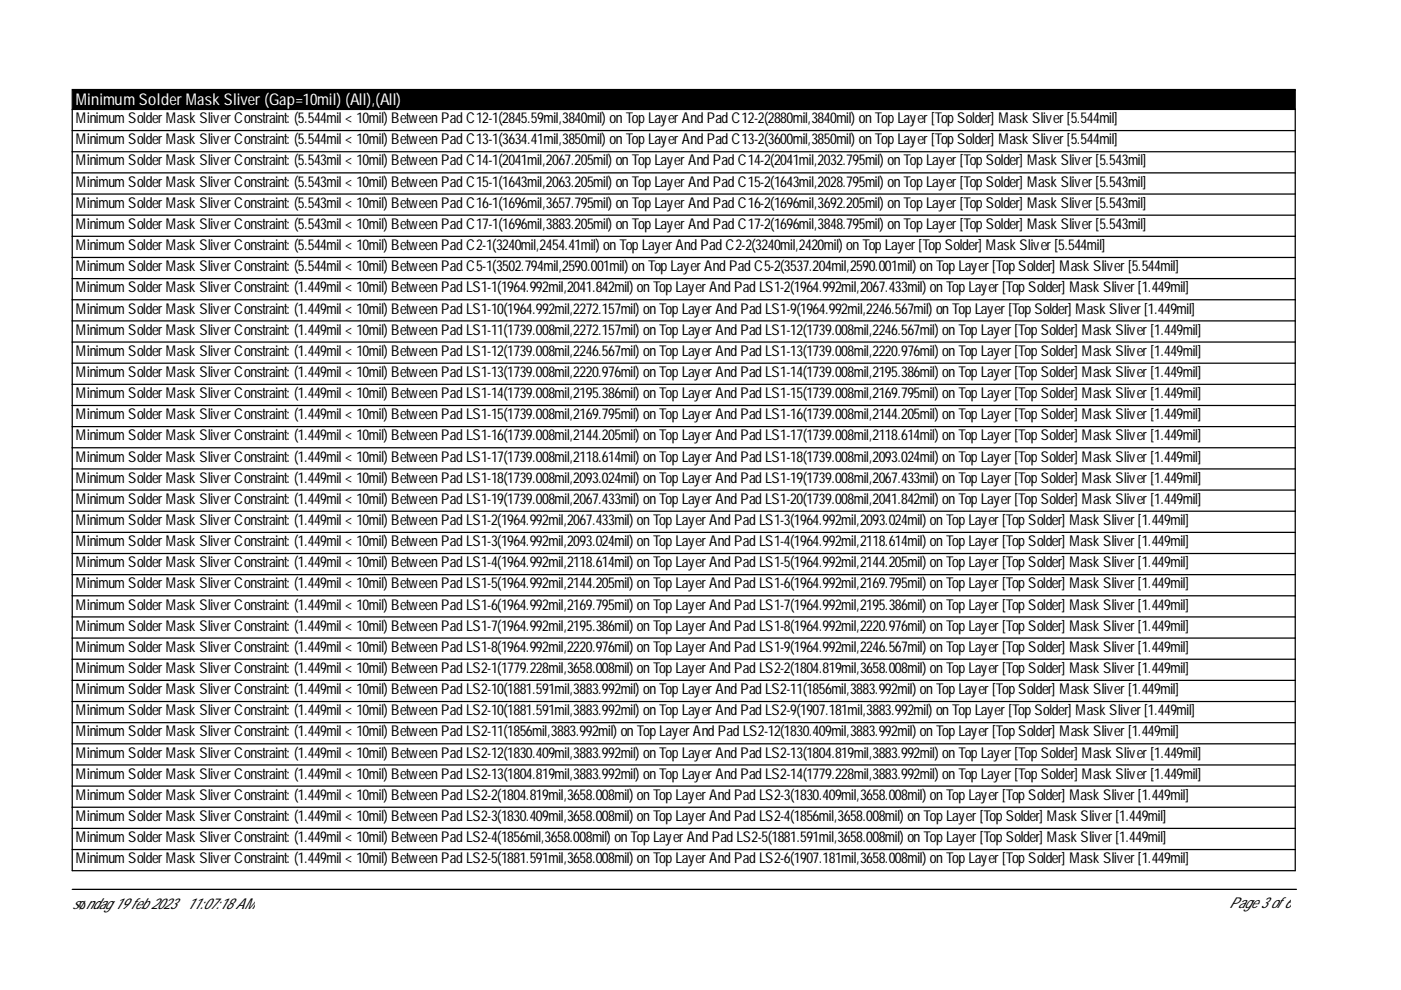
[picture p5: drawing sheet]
<svg xmlns="http://www.w3.org/2000/svg" width="297mm" height="210mm" viewBox="0 0 297 210" stroke-linecap="round" stroke-linejoin="round" font-family="sans-serif">
<defs><g id="words">
<text font-size="3.4" fill="#fff" x="16.1" y="22.2">Minimum SolderMask Sliver(Gap=10mil) (All),(All)</text>
<g font-size="3.2">
<text x="16.1" y="26.1">MinimumSolderMaskSliverConstraint: (5.544mil &lt; 10mil) BetweenPadC12-1(2845.59mil,3840mil) onTopLayerAndPadC12-2(2880mil,3840mil) onTopLayer[TopSolder] MaskSliver[5.544mil]</text>
<text x="16.1" y="30.6">MinimumSolderMaskSliverConstraint: (5.544mil &lt; 10mil) BetweenPadC13-1(3634.41mil,3850mil) onTopLayerAndPadC13-2(3600mil,3850mil) onTopLayer[TopSolder] MaskSliver[5.544mil]</text>
<text x="16.1" y="35.1">MinimumSolderMaskSliverConstraint: (5.543mil &lt; 10mil) BetweenPadC14-1(2041mil,2067.205mil) onTopLayerAndPadC14-2(2041mil,2032.795mil) onTopLayer[TopSolder] MaskSliver[5.543mil]</text>
<text x="16.1" y="39.6">MinimumSolderMaskSliverConstraint: (5.543mil &lt; 10mil) BetweenPadC15-1(1643mil,2063.205mil) onTopLayerAndPadC15-2(1643mil,2028.795mil) onTopLayer[TopSolder] MaskSliver[5.543mil]</text>
<text x="16.1" y="44.1">MinimumSolderMaskSliverConstraint: (5.543mil &lt; 10mil) BetweenPadC16-1(1696mil,3657.795mil) onTopLayerAndPadC16-2(1696mil,3692.205mil) onTopLayer[TopSolder] MaskSliver[5.543mil]</text>
<text x="16.1" y="48.5">MinimumSolderMaskSliverConstraint: (5.543mil &lt; 10mil) BetweenPadC17-1(1696mil,3883.205mil) onTopLayerAndPadC17-2(1696mil,3848.795mil) onTopLayer[TopSolder] MaskSliver[5.543mil]</text>
<text x="16.1" y="53">MinimumSolderMaskSliverConstraint: (5.544mil &lt; 10mil) BetweenPadC2-1(3240mil,2454.41mil) onTopLayerAndPadC2-2(3240mil,2420mil) onTopLayer[TopSolder] MaskSliver[5.544mil]</text>
<text x="16.1" y="57.5">MinimumSolderMaskSliverConstraint: (5.544mil &lt; 10mil) BetweenPadC5-1(3502.794mil,2590.001mil) onTopLayerAndPadC5-2(3537.204mil,2590.001mil) onTopLayer[TopSolder] MaskSliver[5.544mil]</text>
<text x="16.1" y="62">MinimumSolderMaskSliverConstraint: (1.449mil &lt; 10mil) BetweenPadLS1-1(1964.992mil,2041.842mil) onTopLayerAndPadLS1-2(1964.992mil,2067.433mil) onTopLayer[TopSolder] MaskSliver[1.449mil]</text>
<text x="16.1" y="66.5">MinimumSolderMaskSliverConstraint: (1.449mil &lt; 10mil) BetweenPadLS1-10(1964.992mil,2272.157mil) onTopLayerAndPadLS1-9(1964.992mil,2246.567mil) onTopLayer[TopSolder] MaskSliver[1.449mil]</text>
<text x="16.1" y="71">MinimumSolderMaskSliverConstraint: (1.449mil &lt; 10mil) BetweenPadLS1-11(1739.008mil,2272.157mil) onTopLayerAndPadLS1-12(1739.008mil,2246.567mil) onTopLayer[TopSolder] MaskSliver[1.449mil]</text>
<text x="16.1" y="75.4">MinimumSolderMaskSliverConstraint: (1.449mil &lt; 10mil) BetweenPadLS1-12(1739.008mil,2246.567mil) onTopLayerAndPadLS1-13(1739.008mil,2220.976mil) onTopLayer[TopSolder] MaskSliver[1.449mil]</text>
<text x="16.1" y="79.9">MinimumSolderMaskSliverConstraint: (1.449mil &lt; 10mil) BetweenPadLS1-13(1739.008mil,2220.976mil) onTopLayerAndPadLS1-14(1739.008mil,2195.386mil) onTopLayer[TopSolder] MaskSliver[1.449mil]</text>
<text x="16.1" y="84.4">MinimumSolderMaskSliverConstraint: (1.449mil &lt; 10mil) BetweenPadLS1-14(1739.008mil,2195.386mil) onTopLayerAndPadLS1-15(1739.008mil,2169.795mil) onTopLayer[TopSolder] MaskSliver[1.449mil]</text>
<text x="16.1" y="88.9">MinimumSolderMaskSliverConstraint: (1.449mil &lt; 10mil) BetweenPadLS1-15(1739.008mil,2169.795mil) onTopLayerAndPadLS1-16(1739.008mil,2144.205mil) onTopLayer[TopSolder] MaskSliver[1.449mil]</text>
<text x="16.1" y="93.4">MinimumSolderMaskSliverConstraint: (1.449mil &lt; 10mil) BetweenPadLS1-16(1739.008mil,2144.205mil) onTopLayerAndPadLS1-17(1739.008mil,2118.614mil) onTopLayer[TopSolder] MaskSliver[1.449mil]</text>
<text x="16.1" y="97.9">MinimumSolderMaskSliverConstraint: (1.449mil &lt; 10mil) BetweenPadLS1-17(1739.008mil,2118.614mil) onTopLayerAndPadLS1-18(1739.008mil,2093.024mil) onTopLayer[TopSolder] MaskSliver[1.449mil]</text>
<text x="16.1" y="102.3">MinimumSolderMaskSliverConstraint: (1.449mil &lt; 10mil) BetweenPadLS1-18(1739.008mil,2093.024mil) onTopLayerAndPadLS1-19(1739.008mil,2067.433mil) onTopLayer[TopSolder] MaskSliver[1.449mil]</text>
<text x="16.1" y="106.8">MinimumSolderMaskSliverConstraint: (1.449mil &lt; 10mil) BetweenPadLS1-19(1739.008mil,2067.433mil) onTopLayerAndPadLS1-20(1739.008mil,2041.842mil) onTopLayer[TopSolder] MaskSliver[1.449mil]</text>
<text x="16.1" y="111.3">MinimumSolderMaskSliverConstraint: (1.449mil &lt; 10mil) BetweenPadLS1-2(1964.992mil,2067.433mil) onTopLayerAndPadLS1-3(1964.992mil,2093.024mil) onTopLayer[TopSolder] MaskSliver[1.449mil]</text>
<text x="16.1" y="115.8">MinimumSolderMaskSliverConstraint: (1.449mil &lt; 10mil) BetweenPadLS1-3(1964.992mil,2093.024mil) onTopLayerAndPadLS1-4(1964.992mil,2118.614mil) onTopLayer[TopSolder] MaskSliver[1.449mil]</text>
<text x="16.1" y="120.3">MinimumSolderMaskSliverConstraint: (1.449mil &lt; 10mil) BetweenPadLS1-4(1964.992mil,2118.614mil) onTopLayerAndPadLS1-5(1964.992mil,2144.205mil) onTopLayer[TopSolder] MaskSliver[1.449mil]</text>
<text x="16.1" y="124.8">MinimumSolderMaskSliverConstraint: (1.449mil &lt; 10mil) BetweenPadLS1-5(1964.992mil,2144.205mil) onTopLayerAndPadLS1-6(1964.992mil,2169.795mil) onTopLayer[TopSolder] MaskSliver[1.449mil]</text>
<text x="16.1" y="129.2">MinimumSolderMaskSliverConstraint: (1.449mil &lt; 10mil) BetweenPadLS1-6(1964.992mil,2169.795mil) onTopLayerAndPadLS1-7(1964.992mil,2195.386mil) onTopLayer[TopSolder] MaskSliver[1.449mil]</text>
<text x="16.1" y="133.7">MinimumSolderMaskSliverConstraint: (1.449mil &lt; 10mil) BetweenPadLS1-7(1964.992mil,2195.386mil) onTopLayerAndPadLS1-8(1964.992mil,2220.976mil) onTopLayer[TopSolder] MaskSliver[1.449mil]</text>
<text x="16.1" y="138.2">MinimumSolderMaskSliverConstraint: (1.449mil &lt; 10mil) BetweenPadLS1-8(1964.992mil,2220.976mil) onTopLayerAndPadLS1-9(1964.992mil,2246.567mil) onTopLayer[TopSolder] MaskSliver[1.449mil]</text>
<text x="16.1" y="142.7">MinimumSolderMaskSliverConstraint: (1.449mil &lt; 10mil) BetweenPadLS2-1(1779.228mil,3658.008mil) onTopLayerAndPadLS2-2(1804.819mil,3658.008mil) onTopLayer[TopSolder] MaskSliver[1.449mil]</text>
<text x="16.1" y="147.2">MinimumSolderMaskSliverConstraint: (1.449mil &lt; 10mil) BetweenPadLS2-10(1881.591mil,3883.992mil) onTopLayerAndPadLS2-11(1856mil,3883.992mil) onTopLayer[TopSolder] MaskSliver[1.449mil]</text>
<text x="16.1" y="151.7">MinimumSolderMaskSliverConstraint: (1.449mil &lt; 10mil) BetweenPadLS2-10(1881.591mil,3883.992mil) onTopLayerAndPadLS2-9(1907.181mil,3883.992mil) onTopLayer[TopSolder] MaskSliver[1.449mil]</text>
<text x="16.1" y="156.1">MinimumSolderMaskSliverConstraint: (1.449mil &lt; 10mil) BetweenPadLS2-11(1856mil,3883.992mil) onTopLayerAndPadLS2-12(1830.409mil,3883.992mil) onTopLayer[TopSolder] MaskSliver[1.449mil]</text>
<text x="16.1" y="160.6">MinimumSolderMaskSliverConstraint: (1.449mil &lt; 10mil) BetweenPadLS2-12(1830.409mil,3883.992mil) onTopLayerAndPadLS2-13(1804.819mil,3883.992mil) onTopLayer[TopSolder] MaskSliver[1.449mil]</text>
<text x="16.1" y="165.1">MinimumSolderMaskSliverConstraint: (1.449mil &lt; 10mil) BetweenPadLS2-13(1804.819mil,3883.992mil) onTopLayerAndPadLS2-14(1779.228mil,3883.992mil) onTopLayer[TopSolder] MaskSliver[1.449mil]</text>
<text x="16.1" y="169.6">MinimumSolderMaskSliverConstraint: (1.449mil &lt; 10mil) BetweenPadLS2-2(1804.819mil,3658.008mil) onTopLayerAndPadLS2-3(1830.409mil,3658.008mil) onTopLayer[TopSolder] MaskSliver[1.449mil]</text>
<text x="16.1" y="174.1">MinimumSolderMaskSliverConstraint: (1.449mil &lt; 10mil) BetweenPadLS2-3(1830.409mil,3658.008mil) onTopLayerAndPadLS2-4(1856mil,3658.008mil) onTopLayer[TopSolder] MaskSliver[1.449mil]</text>
<text x="16.1" y="178.6">MinimumSolderMaskSliverConstraint: (1.449mil &lt; 10mil) BetweenPadLS2-4(1856mil,3658.008mil) onTopLayerAndPadLS2-5(1881.591mil,3658.008mil) onTopLayer[TopSolder] MaskSliver[1.449mil]</text>
<text x="16.1" y="183">MinimumSolderMaskSliverConstraint: (1.449mil &lt; 10mil) BetweenPadLS2-5(1881.591mil,3658.008mil) onTopLayerAndPadLS2-6(1907.181mil,3658.008mil) onTopLayer[TopSolder] MaskSliver[1.449mil]</text>
<text x="15.3" y="192.8">søndag19feb2023</text>
<text x="39.6" y="192.8">11:07:18AM</text>
<text x="260.6" y="192.5">Page3of6</text>
</g>
</g></defs>
<path d="M15.3 19h259.3v4.2h-259.3z" fill="#000" stroke="#000" stroke-width=".26"/>
<g fill="none" stroke="#000" stroke-width=".26">
<path d="M15.3 27.7h259.3M15.3 23.2v161.4h259.3v-161.4M15.3 32.2h259.3M15.3 36.7h259.3M15.3 41.1h259.3M15.3 45.6h259.3M15.3 50.1h259.3M15.3 54.6h259.3M15.3 59.1h259.3M15.3 63.6h259.3M15.3 68h259.3M15.3 72.5h259.3"/>
<path d="M15.3 77h259.3M15.3 81.5h259.3M15.3 86h259.3M15.3 90.5h259.3M15.3 94.9h259.3M15.3 99.4h259.3M15.3 103.9h259.3M15.3 108.4h259.3M15.3 112.9h259.3M15.3 117.4h259.3M15.3 121.8h259.3M15.3 126.3h259.3"/>
<path d="M15.3 130.8h259.3M15.3 135.3h259.3M15.3 139.8h259.3M15.3 144.3h259.3M15.3 148.7h259.3M15.3 153.2h259.3M15.3 157.7h259.3M15.3 162.2h259.3M15.3 166.7h259.3M15.3 171.2h259.3M15.3 175.6h259.3M15.3 180.1h259.3"/>
<path d="M15.3 188.6h259.6"/>
</g>
<use href="#words"/>
</svg>
